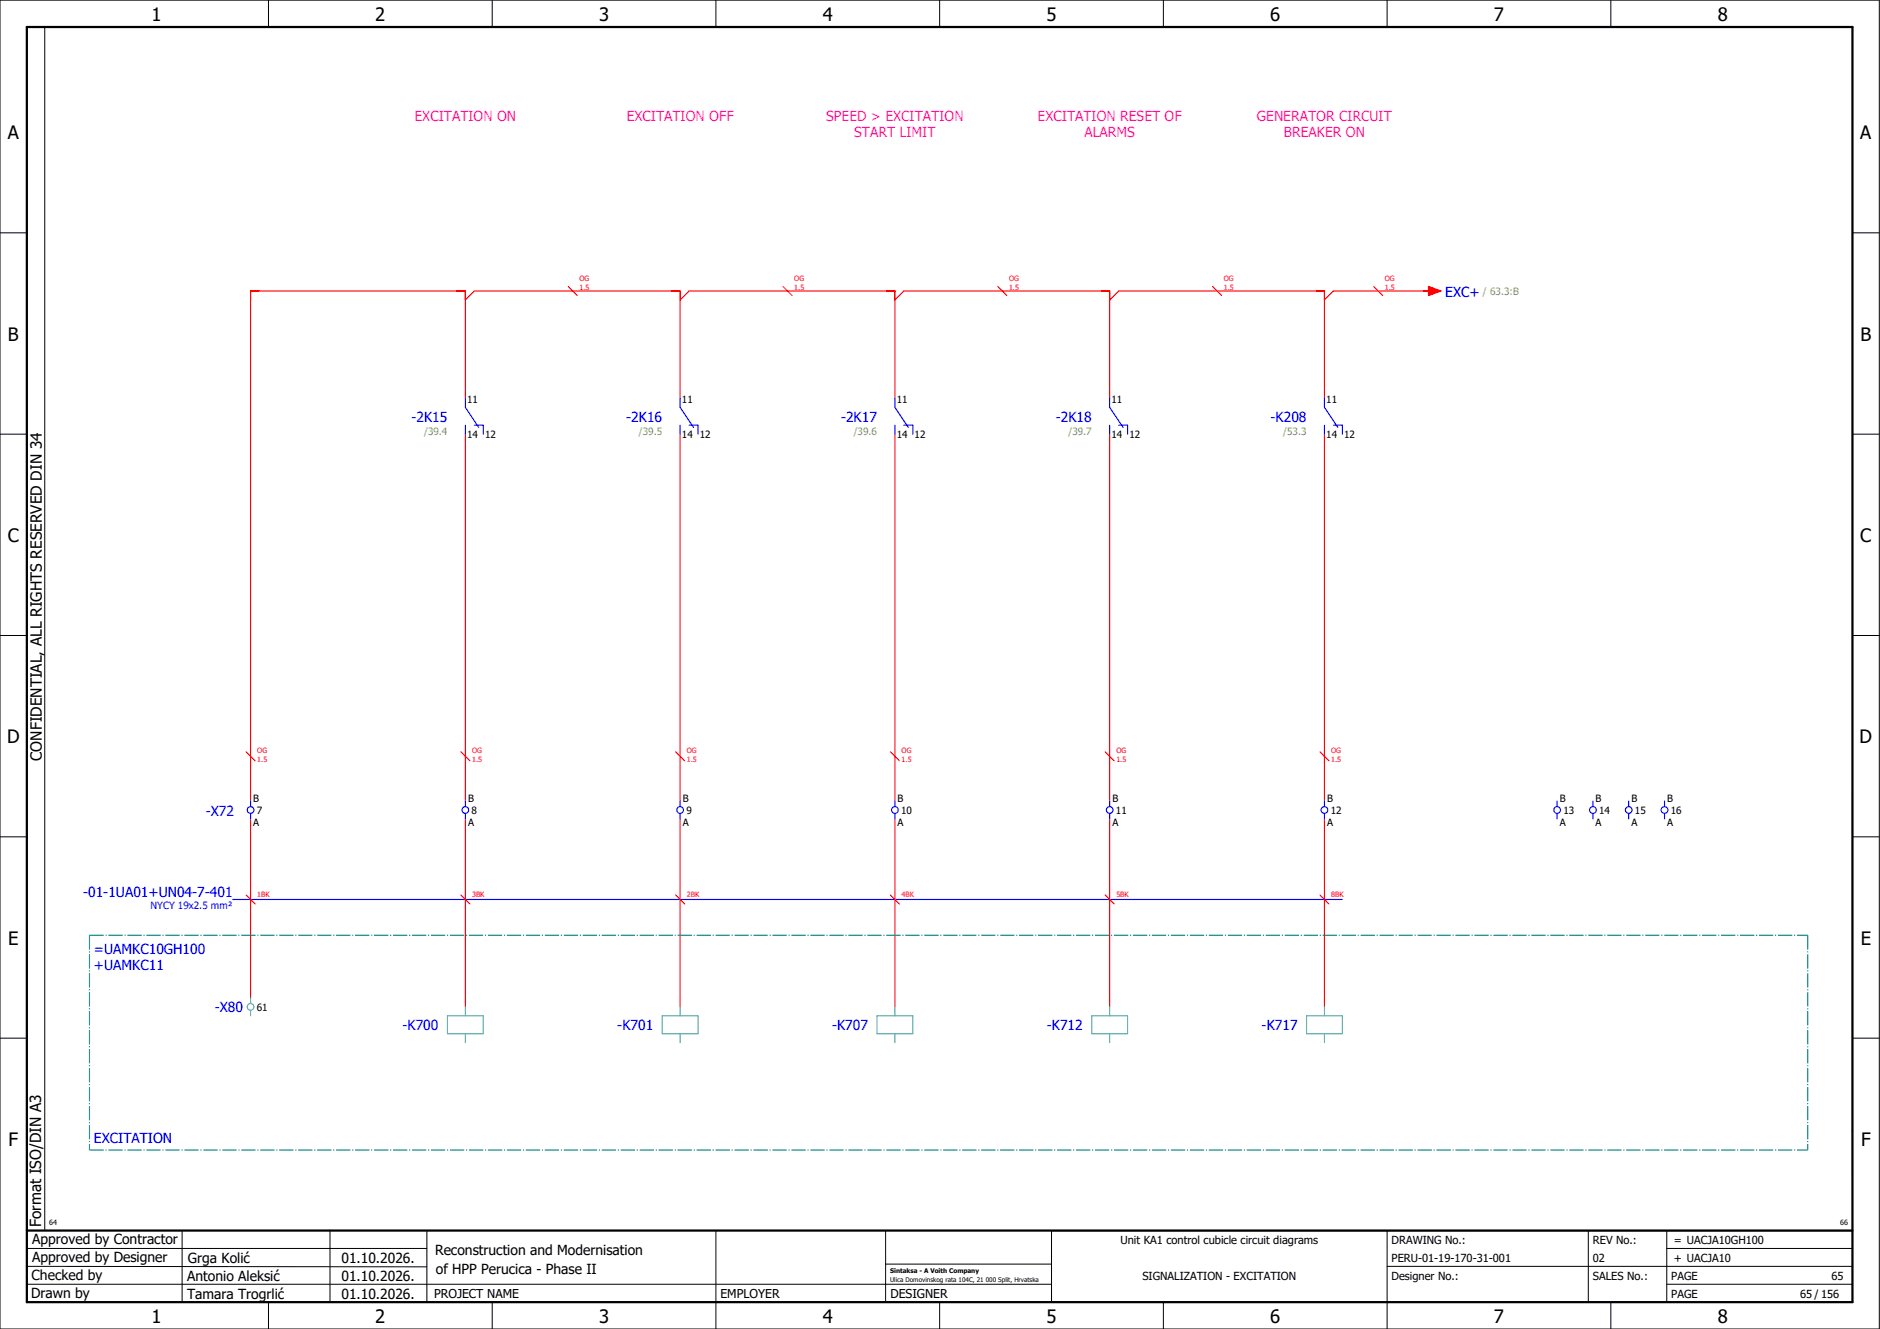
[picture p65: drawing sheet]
<svg xmlns="http://www.w3.org/2000/svg" width="420mm" height="297mm" viewBox="0 0 420 297" stroke-linecap="round" stroke-linejoin="round" font-family="sans-serif">
<defs><g id="words">
<g font-size="4.1">
<text x="33.9" y="4.7">1</text>
<text x="83.9" y="4.7">2</text>
<text x="133.9" y="4.7">3</text>
<text x="183.9" y="4.7">4</text>
<text x="233.9" y="4.7">5</text>
<text x="283.9" y="4.7">6</text>
<text x="333.9" y="4.7">7</text>
<text x="383.9" y="4.7">8</text>
<text x="1.8" y="31.2">A</text>
<text x="415.8" y="31.2">A</text>
<text x="1.8" y="76.2">B</text>
<text x="415.8" y="76.2">B</text>
<text x="1.8" y="121.2">C</text>
<text x="415.8" y="121.2">C</text>
<text x="1.6" y="166.2">D</text>
<text x="415.6" y="166.2">D</text>
<text x="1.8" y="211.2">E</text>
<text x="415.8" y="211.2">E</text>
<text x="1.9" y="256.2">F</text>
<text x="415.9" y="256.2">F</text>
<text x="33.9" y="295.7">1</text>
<text x="83.9" y="295.7">2</text>
<text x="133.9" y="295.7">3</text>
<text x="183.9" y="295.7">4</text>
<text x="233.9" y="295.7">5</text>
<text x="283.9" y="295.7">6</text>
<text x="333.9" y="295.7">7</text>
<text x="383.9" y="295.7">8</text>
</g>
<g font-size="3.4">
<text x="9.4" y="170" transform="rotate(-90 9.4 170)">CONFIDENTIAL, ALL RIGHTS RESERVED DIN 34</text>
<text x="9.2" y="274.3" transform="rotate(-90 9.2 274.3)">Format ISO/DIN A3</text>
</g>
<g font-size="3.1" fill="#f0f">
<text x="92.6" y="27">EXCITATION ON</text>
<text x="140.1" y="27">EXCITATION OFF</text>
<text x="184.6" y="27">SPEED &gt; EXCITATION</text>
<text x="231.9" y="27">EXCITATION RESET OF</text>
<text x="280.9" y="27">GENERATOR CIRCUIT</text>
<text x="190.9" y="30.7">START LIMIT</text>
<text x="242.3" y="30.7">ALARMS</text>
<text x="287" y="30.7">BREAKER ON</text>
</g>
<g font-size="3.1" fill="#00f">
<text x="323" y="66.3">EXC+</text>
<text x="92" y="94.3">-2K15</text>
<text x="140" y="94.3">-2K16</text>
<text x="188" y="94.3">-2K17</text>
<text x="236" y="94.3">-2K18</text>
<text x="284" y="94.3">-K208</text>
<text x="46" y="182.3">-X72</text>
<text x="18.6" y="200.4">-01-1UA01+UN04-7-401</text>
<text x="21" y="213.1">=UAMKC10GH100</text>
<text x="21" y="216.9">+UAMKC11</text>
<text x="48" y="226.3">-X80</text>
<text x="90" y="230.3">-K700</text>
<text x="138" y="230.3">-K701</text>
<text x="186" y="230.3">-K707</text>
<text x="234" y="230.3">-K712</text>
<text x="282" y="230.3">-K717</text>
<text x="21" y="255.4">EXCITATION</text>
</g>
<g font-size="3.1">
<text x="7.2" y="278.1">Approved by Contractor</text>
<text x="97.2" y="280.5">Reconstruction and Modernisation</text>
<text x="7.1" y="286.1">Checked by</text>
<text x="7.2" y="282.1">Approved by Designer</text>
<text x="41.8" y="286.2">Antonio Aleksić</text>
<text x="42" y="282.3">Grga Kolić</text>
<text x="76.3" y="282.3">01.10.2026.</text>
<text x="76.3" y="286.3">01.10.2026.</text>
<text x="97.4" y="284.8">of HPP Perucica - Phase II</text>
<text x="6.9" y="290">Drawn by</text>
<text x="41.8" y="290.3">Tamara Trogrlić</text>
<text x="76.3" y="290.3">01.10.2026.</text>
</g>
<g font-size="2.7">
<text x="97" y="290.1">PROJECT NAME</text>
<text x="161" y="290.1">EMPLOYER</text>
<text x="199" y="290.1">DESIGNER</text>
</g>
<g font-size="2.5">
<text x="250.4" y="278">Unit KA1 control cubicle circuit diagrams</text>
<text x="311" y="278">DRAWING No.:</text>
<text x="356" y="278">REV No.:</text>
<text x="374.1" y="278">= UACJA10GH100</text>
<text x="255.3" y="286">SIGNALIZATION - EXCITATION</text>
<text x="311" y="286">Designer No.:</text>
<text x="311" y="282">PERU-01-19-170-31-001</text>
<text x="356" y="286">SALES No.:</text>
<text x="356" y="282">02</text>
<text x="373.5" y="286">PAGE</text>
<text x="374.1" y="282.1">+ UACJA10</text>
<text x="409.3" y="286">65</text>
<text x="373.5" y="290">PAGE</text>
<text x="402.3" y="290">65 / 156</text>
</g>
<g font-size="2.2" fill="#7ca552">
<text x="331.4" y="65.9">/ 63.3:B</text>
<text x="94.8" y="97.2">/39.4</text>
<text x="142.8" y="97.2">/39.5</text>
<text x="190.8" y="97.2">/39.6</text>
<text x="238.8" y="97.2">/39.7</text>
<text x="286.8" y="97.2">/53.3</text>
</g>
<g font-size="2.2">
<text x="104.4" y="90">11</text>
<text x="152.4" y="90">11</text>
<text x="200.4" y="90">11</text>
<text x="248.4" y="90">11</text>
<text x="296.4" y="90">11</text>
<text x="104.4" y="97.9">14</text>
<text x="108.4" y="97.9">12</text>
<text x="152.4" y="97.9">14</text>
<text x="156.4" y="97.9">12</text>
<text x="200.4" y="97.9">14</text>
<text x="204.4" y="97.9">12</text>
<text x="248.4" y="97.9">14</text>
<text x="252.4" y="97.9">12</text>
<text x="296.4" y="97.9">14</text>
<text x="300.4" y="97.9">12</text>
<text x="56.6" y="179.2">B</text>
<text x="104.6" y="179.2">B</text>
<text x="152.6" y="179.2">B</text>
<text x="200.6" y="179.2">B</text>
<text x="248.6" y="179.2">B</text>
<text x="296.6" y="179.2">B</text>
<text x="348.6" y="179.2">B</text>
<text x="356.6" y="179.2">B</text>
<text x="364.6" y="179.2">B</text>
<text x="372.6" y="179.2">B</text>
<text x="56.6" y="184.7">A</text>
<text x="57.4" y="181.9">7</text>
<text x="104.6" y="184.7">A</text>
<text x="105.4" y="181.9">8</text>
<text x="152.6" y="184.7">A</text>
<text x="153.4" y="181.9">9</text>
<text x="200.6" y="184.7">A</text>
<text x="201.4" y="181.9">10</text>
<text x="248.6" y="184.7">A</text>
<text x="249.4" y="181.9">11</text>
<text x="296.6" y="184.7">A</text>
<text x="297.4" y="181.9">12</text>
<text x="348.6" y="184.7">A</text>
<text x="349.4" y="181.9">13</text>
<text x="356.6" y="184.7">A</text>
<text x="357.4" y="181.9">14</text>
<text x="364.6" y="184.7">A</text>
<text x="365.4" y="181.9">15</text>
<text x="372.6" y="184.7">A</text>
<text x="373.4" y="181.9">16</text>
<text x="57.4" y="225.9">61</text>
</g>
<text font-size="2.2" fill="#00f" x="33.7" y="203.3">NYCY 19x2.5 mm²</text>
<g font-size="1.6" fill="#f00">
<text x="129.5" y="64.7">1.5</text>
<text x="129.5" y="62.8">OG</text>
<text x="177.5" y="64.7">1.5</text>
<text x="177.5" y="62.8">OG</text>
<text x="225.5" y="64.7">1.5</text>
<text x="225.5" y="62.8">OG</text>
<text x="273.5" y="64.7">1.5</text>
<text x="273.5" y="62.8">OG</text>
<text x="309.5" y="64.7">1.5</text>
<text x="309.5" y="62.8">OG</text>
<text x="57.5" y="170.2">1.5</text>
<text x="57.5" y="168.3">OG</text>
<text x="105.5" y="170.2">1.5</text>
<text x="105.5" y="168.3">OG</text>
<text x="153.5" y="170.2">1.5</text>
<text x="153.5" y="168.3">OG</text>
<text x="201.5" y="170.2">1.5</text>
<text x="201.5" y="168.3">OG</text>
<text x="249.5" y="170.2">1.5</text>
<text x="249.5" y="168.3">OG</text>
<text x="297.5" y="170.2">1.5</text>
<text x="297.5" y="168.3">OG</text>
<text x="57.5" y="200.5">1BK</text>
<text x="105.5" y="200.5">3BK</text>
<text x="153.5" y="200.5">2BK</text>
<text x="201.5" y="200.5">4BK</text>
<text x="249.5" y="200.5">5BK</text>
<text x="297.5" y="200.5">8BK</text>
</g>
<g font-size="1.6">
<text x="11" y="273.7">64</text>
<text x="411.2" y="273.7">66</text>
</g>
<g font-size="1.4">
<text x="198.9" y="284.4">Sintaksa - A Voith Company</text>
<text x="198.9" y="286.4">Ulica Domovinskog rata 104C, 21 000 Split, Hrvatska</text>
</g>
</g></defs>
<g fill="none" stroke="#000" stroke-width=".22">
<path d="M0 0h420v297h-420zM10 6v269M60 0v6M110 0v6M160 0v6M210 0v6M260 0v6M310 0v6M360 0v6M0 52h6M414 52h6M0 97h6"/>
<path d="M414 97h6M0 142h6M414 142h6M414 176.3v87.4M0 187h6M414 187h6M0 232h6M414 232h6M6 279h89.4M40.7 275v16M73.7 274.9v16M95.4 275.1v16"/>
<path d="M160 275v22M197.9 275.1v16M310 275v22M355 275v16M372.5 279h41.5M372.5 275v16M414 275h-179v16M6 283l89.4 .1M6 287h229M60 291v6M110 291v6M197.9 282.5h37.1"/>
<path d="M210 291v6M260 291v6M310 283h104M360 291v6M372.5 287h41.5"/>
</g>
<path d="M6 6h408v285h-408zM6 275h408" fill="none" stroke="#000" stroke-width=".5"/>
<g fill="none" stroke="#f00" stroke-width=".25">
<path d="M104 67l2-2h46v24M127 64l2 2M152 67l2-2h46v24M175 64l2 2M200 67l2-2h46v24M223 64l2 2M248 67l2-2h46v24M271 64l2 2M307 64l2 2M319.3 64l2.7 1-2.7 1zM320 65h-22l-2 2M104 89v-24h-48v114"/>
<path d="M104 97v82M152 97v82M200 97v82M248 97v82M296 97v82M55 168l2 2M103 168l2 2M151 168l2 2M199 168l2 2M247 168l2 2M295 168l2 2M56 183v40"/>
<path d="M104 183v42M152 183v42M200 183v42M248 183v42M296 183v42M55 200l2 2M103 200l2 2M151 200l2 2M199 200l2 2M247 200l2 2M295 200l2 2"/>
</g>
<g fill="none" stroke="#00f" stroke-width=".25">
<path d="M104 89v2l3 4.5M104 95v2M106 95h2v2M152 89v2l3 4.5M152 95v2M154 95h2v2M200 89v2l3 4.5M200 95v2M202 95h2v2M248 89v2l3 4.5M248 95v2M250 95h2v2"/>
<path d="M296 89v2l3 4.5M296 95v2M298 95h2v2M56 179v1.3M104 179v1.3M152 179v1.3M200 179v1.3M248 179v1.3M296 179v1.3M348 179v1.3M356 179v1.3M364 179v1.3"/>
<path d="M372 179v1.3M56 181.8v1.2M104 181.8v1.2M152 181.8v1.2M200 181.8v1.2M248 181.8v1.2M296 181.8v1.2M348 181.8v1.2M356 181.8v1.2M364 181.8v1.2M372 181.8v1.2M52 201h248"/>
<circle cx="56" cy="181" r=".75"/>
<circle cx="104" cy="181" r=".75"/>
<circle cx="152" cy="181" r=".75"/>
<circle cx="200" cy="181" r=".75"/>
<circle cx="248" cy="181" r=".75"/>
<circle cx="296" cy="181" r=".75"/>
<circle cx="348" cy="181" r=".75"/>
<circle cx="356" cy="181" r=".75"/>
<circle cx="364" cy="181" r=".75"/>
<circle cx="372" cy="181" r=".75"/>
</g>
<g fill="none" stroke="#52a5a5" stroke-width=".25">
<path d="M56 223v1.3M56 225.8v1.2M100 227h8v4h-8zM104 225v2M104 231v2M148 227h8v4h-8zM152 225v2M152 231v2M196 227h8v4h-8zM200 225v2M200 231v2M244 227h8v4h-8z"/>
<path d="M248 225v2M248 231v2M292 227h8v4h-8zM296 225v2M296 231v2"/>
<circle cx="56" cy="225" r=".75"/>
</g>
<path d="M20 209h384M20 209v48M404 209v48M20 257h384" fill="none" stroke="#007f7f" stroke-width=".25" stroke-dasharray="3.2 .4 .3 .4" stroke-linecap="butt"/>
<path d="M319.3 64l2.7 1-2.7 1z" fill="#f00" stroke="#f00" stroke-width=".22"/>
<use href="#words"/>
</svg>
